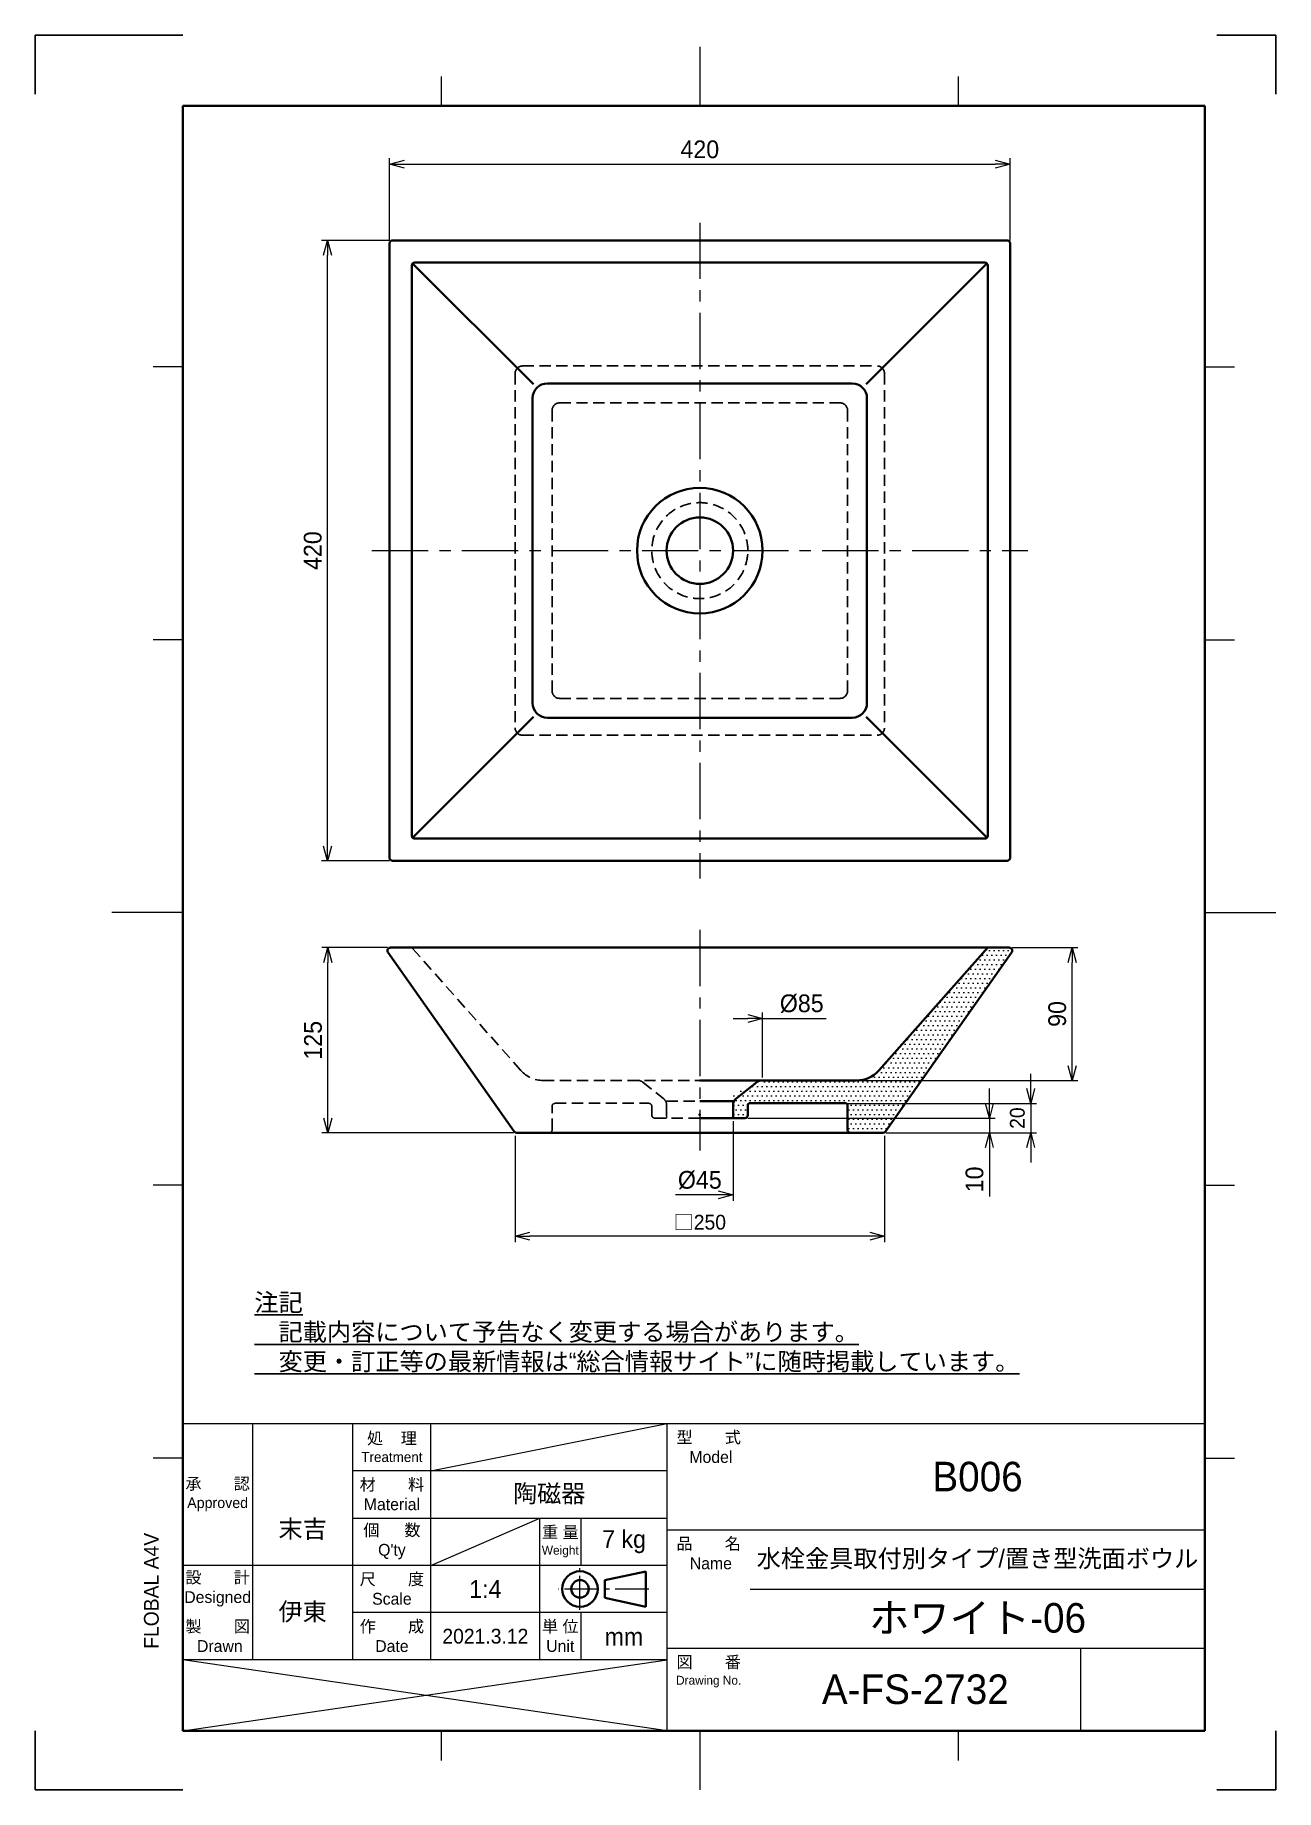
# Model space of a CAD drawing. Extents: x 0 to 840, y 0 to 1188.
import ezdxf

# ---------------------------------------------------------------- set-up
doc = ezdxf.new("R2010")
doc.units = 0
doc.header["$LTSCALE"] = 0.3
for name, pattern in [('CENTER', [50.8, 31.75, -6.35, 6.35, -6.35]), ('CENTER2', [28.575, 19.05, -3.175, 3.175, -3.175]), ('HIDDEN', [9.525, 6.35, -3.175])]:
    doc.linetypes.add(name, pattern=pattern)
doc.layers.get('0').update_dxf_attribs({"linetype": 'CONTINUOUS'})
doc.layers.get('DEFPOINTS').update_dxf_attribs({"linetype": 'CONTINUOUS'})
for name, color, linetype, lineweight in [('HATCH', 54, 'CONTINUOUS', 9), ('TEXT', 7, 'CONTINUOUS', 25), ('中心線', 4, 'CENTER', 18), ('中心線x.5', 4, 'CENTER2', 18), ('実線', 3, 'CONTINUOUS', 35), ('寸法', 2, 'CONTINUOUS', 18), ('寸法 @ 4', 2, 'CONTINUOUS', 18), ('細線', 7, 'CONTINUOUS', 18), ('隠線', 1, 'HIDDEN', 25)]:
    doc.layers.add(name, color=color, linetype=linetype, lineweight=lineweight)
doc.layers.add('HOJO', color=8, linetype='CONTINUOUS', lineweight=13, plot=False)
doc.layers.add('HOJO @ 4', color=8, linetype='CONTINUOUS', lineweight=13, plot=False)
doc.styles.add('MS Pゴシック', font='')
doc.styles.get("Standard").update_dxf_attribs({"font": 'simplex.shx', "bigfont": 'bigfont.shx'})
doc.styles.get('MS Pゴシック').set_extended_font_data('MS PGothic')
doc.dimstyles.new('MyDim S＝1：4', dxfattribs={"dimtxt": 2.5, "dimasz": 2.5, "dimexe": 1, "dimexo": 0.5, "dimgap": 1, "dimtad": 3, "dimdsep": 46, "dimtxsty": 'MS Pゴシック', "dimblk": 'OPEN30', "dimcen": 0, "dimclrd": 256, "dimclre": 256, "dimclrt": 256, "dimazin": 2, "dimtfac": 1, "dimtmove": 0, "dimatfit": 3, "dimldrblk": 'OPEN30', "dimfxl": 0, "dimlwd": 18, "dimlwe": 18, "dimarcsym": 0})

msp = doc.modelspace()

# ---------------------------------------------------------------- texts
at = {"layer": 'TEXT', "ltscale": 4, "style": 'MS Pゴシック'}
msp.add_text('FLOBAL A4V', height=10, rotation=90, dxfattribs=at).set_placement((83.701, 95.495))
at = {"layer": 'TEXT', "ltscale": 4, "insert": (148.463, 309.354), "char_height": 12, "width": 533.62051, "attachment_point": 4, "style": 'MS Pゴシック'}
msp.add_mtext('{\\L注記\\P\u3000記載内容について予告なく変更する場合があります。\\P\u3000変更・訂正等の最新情報は“総合情報サイト”に随時掲載しています。}', dxfattribs=at)
at = {"layer": 'TEXT', "ltscale": 4, "attachment_point": 5}
for s, insert, char_height, width in [('{\\fMS UI Gothic|b0|i0|c128|p50;処    理\\P\\H0.85x;Treatment}', (241.556, 232), 8, 52.88785), ('{\\fMS UI Gothic|b0|i0|c128|p2;型\u3000\u3000式\\P\\fMS UI Gothic|b0|i0|c128|p50; Model}', (456, 232), 8, 56), ('{\\fMS PMincho|b0|i0|c128|p18;B006}', (638, 212), 20, 308), ('{\\fMS UI Gothic|b0|i0|c128|p50;承\u3000\u3000認\\P\\H0.9x;Approved}', (123.58, 200), 8, 47.16), ('{\\fMS UI Gothic|b0|i0|c128|p2;材\u3000\u3000料Material}', (241.556, 200), 8, 52.88785), ('{\\fMS PMincho|b0|i0|c128|p18;陶磁器}', (348, 200), 12, 159.1428), ('{\\fMS PMincho|b0|i0|c128|p18;末吉}', (181.136, 176), 12, 67.95215), ("{\\fMS UI Gothic|b0|i0|c128|p2;個  \u3000数Q'ty}", (241.556, 168), 8, 52.88785), ('{\\fMS UI Gothic|b0|i0|c128|p50;重 量\\P\\H0.7502x;Weight}', (355.531, 168), 7.998, 27.84), ('{\\fMS PMincho|b0|i0|c128|p18;7 kg}', (398.726, 168), 12, 58.54857), ('{\\fMS UI Gothic|b0|i0|c128|p2;品\u3000\u3000名\\P\\fMS UI Gothic|b0|i0|c128|p50; Name}', (456, 160), 8, 56), ('{\\fMS PMincho|b0|i0|c128|p18;水栓金具取付別タイプ/置き型洗面ボウル}', (638, 156), 12, 308), ('{\\fMS UI Gothic|b0|i0|c128|p2;設\u3000\u3000計\\PDesigned}', (123.58, 136), 8, 47.16), ('{\\fMS UI Gothic|b0|i0|c128|p50;尺\u3000\u3000度Scale}', (241.556, 136), 8, 52.88785), ('{\\fMS PMincho|b0|i0|c128|p18;1:4}', (304.806, 136), 12, 73.61143), ('{\\fMS PMincho|b0|i0|c128|p18;伊東}', (181.136, 120), 12, 67.95215), ('{\\fMS PMincho|b0|i0|c128|p18;ホワイト-06}', (638, 116), 20, 308), ('{\\fMS UI Gothic|b0|i0|c128|p2;製\u3000\u3000図\\P Drawn}', (123.58, 104), 8, 47.16), ('{\\fMS UI Gothic|b0|i0|c128|p2;作\u3000\u3000成Date}', (241.556, 104), 8, 52.88785), ('{\\fMS PMincho|b0|i0|c128|p18;2021.3.12}', (304.806, 104), 10, 73.61143), ('{\\fMS UI Gothic|b0|i0|c128|p50;単 位\\H1x;Unit}', (355.531, 104), 7.998, 27.84), ('{\\fMS PMincho|b0|i0|c128|p18;mm}', (398.629, 103.715), 12, 58.7416), ('{\\fMS UI Gothic|b0|i0|c128|p50;図\u3000\u3000番\\P\\H0.75x;Drawing No.}', (456, 80), 8, 56), ('{\\fMS PMincho|b0|i0|c128|p18;A-FS-2732}', (595.891, 68), 20, 223.78181)]:
    msp.add_mtext(s, dxfattribs=dict(at, insert=insert, char_height=char_height, width=width))

# ---------------------------------------------------------------- blocks, each defined once
blk = doc.blocks.new('_OPEN30')
at = {"color": 0, "linetype": 'ByBlock'}
for p, q in [((-1, 0.267949), (0, 0)), ((0, 0), (-1, -0.267949)), ((0, 0), (-1, 0))]:
    blk.add_line(p, q, dxfattribs=at)
blk = doc.blocks.new('*D12')
at = {"layer": 'DEFPOINTS', "color": 0, "ltscale": 4}
for p in [(325, 444.8), (575, 444.8), (325, 374.8)]:
    blk.add_point(p, dxfattribs=at)
at = {"layer": '寸法', "lineweight": 18, "ltscale": 4}
for p, q in [((325, 442.8), (325, 370.8)), ((575, 442.8), (575, 370.8)), ((565, 374.8), (335, 374.8))]:
    blk.add_line(p, q, dxfattribs=at)
at = {"layer": '寸法', "lineweight": 18, "ltscale": 4, "xscale": 10, "yscale": 10, "zscale": 10, "rotation": 180}
blk.add_blockref('_OPEN30', (325, 374.8), dxfattribs=at)
at = {"layer": '寸法', "lineweight": 18, "ltscale": 4, "xscale": 10, "yscale": 10, "zscale": 10}
blk.add_blockref('_OPEN30', (575, 374.8), dxfattribs=at)
at = {"layer": '寸法', "ltscale": 4, "insert": (450, 384.2), "char_height": 10, "attachment_point": 5, "style": 'MS Pゴシック'}
blk.add_mtext('□250', dxfattribs=at)
blk = doc.blocks.new('*D13')
at = {"layer": 'DEFPOINTS', "color": 0, "ltscale": 4}
for p in [(480.5, 454.8), (646, 454.8), (575, 444.8)]:
    blk.add_point(p, dxfattribs=at)
at = {"layer": '寸法', "lineweight": 18, "ltscale": 4}
for p, q in [((646, 464.8), (646, 474.8)), ((482.5, 454.8), (650, 454.8)), ((646, 454.8), (646, 444.8)), ((577, 444.8), (650, 444.8)), ((646, 434.8), (646, 401.8))]:
    blk.add_line(p, q, dxfattribs=at)
at = {"layer": '寸法', "lineweight": 18, "ltscale": 4, "xscale": 10, "yscale": 10, "zscale": 10}
for p, rotation in [((646, 454.8), 270), ((646, 444.8), 90)]:
    blk.add_blockref('_OPEN30', p, dxfattribs=dict(at, rotation=rotation))
at = {"layer": '寸法', "ltscale": 4, "insert": (636, 413.3), "char_height": 12, "attachment_point": 5, "rotation": 90, "style": 'MS Pゴシック'}
blk.add_mtext('10', dxfattribs=at)
blk = doc.blocks.new('*D14')
at = {"layer": 'DEFPOINTS', "color": 0, "ltscale": 4}
for p in [(198.2, 570.2), (240.6, 570.2), (326, 444.8)]:
    blk.add_point(p, dxfattribs=at)
at = {"layer": '寸法', "lineweight": 18, "ltscale": 4}
for p, q in [((238.6, 570.2), (194.2, 570.2)), ((198.2, 454.8), (198.2, 560.2)), ((324, 444.8), (194.2, 444.8))]:
    blk.add_line(p, q, dxfattribs=at)
at = {"layer": '寸法', "lineweight": 18, "ltscale": 4, "xscale": 10, "yscale": 10, "zscale": 10}
for p, rotation in [((198.2, 570.2), 90), ((198.2, 444.8), 270)]:
    blk.add_blockref('_OPEN30', p, dxfattribs=dict(at, rotation=rotation))
at = {"layer": '寸法', "ltscale": 4, "insert": (188.2, 507.5), "char_height": 12, "attachment_point": 5, "rotation": 90, "style": 'MS Pゴシック'}
blk.add_mtext('125', dxfattribs=at)
blk = doc.blocks.new('*D15')
at = {"layer": 'DEFPOINTS', "color": 0, "ltscale": 4}
for p in [(407.5, 522.3), (407.5, 480.3), (492.5, 480.3)]:
    blk.add_point(p, dxfattribs=at)
at = {"layer": '寸法', "lineweight": 18, "ltscale": 4}
for p, q in [((492.5, 482.3), (492.5, 526.3)), ((472.5, 522.3), (482.5, 522.3)), ((492.5, 522.3), (535.5, 522.3))]:
    blk.add_line(p, q, dxfattribs=at)
at = {"layer": '寸法', "lineweight": 18, "ltscale": 4, "xscale": 10, "yscale": 10, "zscale": 10}
blk.add_blockref('_OPEN30', (492.5, 522.3), dxfattribs=at)
at = {"layer": '寸法', "ltscale": 4, "insert": (519, 532.3), "char_height": 12, "attachment_point": 5, "style": 'MS Pゴシック'}
blk.add_mtext('%%C85', dxfattribs=at)
blk = doc.blocks.new('*D16')
at = {"layer": 'DEFPOINTS', "color": 0, "ltscale": 4}
for p in [(472.5, 454.8), (427.5, 444.8), (427.5, 402.8)]:
    blk.add_point(p, dxfattribs=at)
at = {"layer": '寸法', "lineweight": 18, "ltscale": 4}
for p, q in [((472.5, 452.8), (472.5, 398.8)), ((462.5, 402.8), (433.5, 402.8))]:
    blk.add_line(p, q, dxfattribs=at)
at = {"layer": '寸法', "lineweight": 18, "ltscale": 4, "xscale": 10, "yscale": 10, "zscale": 10}
blk.add_blockref('_OPEN30', (472.5, 402.8), dxfattribs=at)
at = {"layer": '寸法', "ltscale": 4, "insert": (450, 412.8), "char_height": 12, "attachment_point": 5, "style": 'MS Pゴシック'}
blk.add_mtext('%%C45', dxfattribs=at)
blk = doc.blocks.new('*D17')
at = {"layer": 'DEFPOINTS', "color": 0, "ltscale": 4}
for p in [(659.4, 570.2), (702, 570.2), (556.3, 480.3)]:
    blk.add_point(p, dxfattribs=at)
at = {"layer": '寸法', "lineweight": 18, "ltscale": 4}
for p, q in [((661.4, 570.2), (706, 570.2)), ((702, 490.3), (702, 560.2)), ((558.3, 480.3), (706, 480.3))]:
    blk.add_line(p, q, dxfattribs=at)
at = {"layer": '寸法', "lineweight": 18, "ltscale": 4, "xscale": 10, "yscale": 10, "zscale": 10}
for p, rotation in [((702, 570.2), 90), ((702, 480.3), 270)]:
    blk.add_blockref('_OPEN30', p, dxfattribs=dict(at, rotation=rotation))
at = {"layer": '寸法', "ltscale": 4, "insert": (692, 525.3), "char_height": 12, "attachment_point": 5, "rotation": 90, "style": 'MS Pゴシック'}
blk.add_mtext('90', dxfattribs=at)
blk = doc.blocks.new('*D18')
at = {"layer": 'DEFPOINTS', "color": 0, "ltscale": 4}
for p in [(198, 1049), (242, 1049), (242, 629)]:
    blk.add_point(p, dxfattribs=at)
at = {"layer": '寸法', "lineweight": 18, "ltscale": 4}
for p, q in [((240, 1049), (194, 1049)), ((198, 639), (198, 1039)), ((240, 629), (194, 629))]:
    blk.add_line(p, q, dxfattribs=at)
at = {"layer": '寸法', "lineweight": 18, "ltscale": 4, "xscale": 10, "yscale": 10, "zscale": 10}
for p, rotation in [((198, 1049), 90), ((198, 629), 270)]:
    blk.add_blockref('_OPEN30', p, dxfattribs=dict(at, rotation=rotation))
at = {"layer": '寸法', "ltscale": 4, "insert": (188, 839), "char_height": 12, "attachment_point": 5, "rotation": 90, "style": 'MS Pゴシック'}
blk.add_mtext('420', dxfattribs=at)
blk = doc.blocks.new('*D19')
at = {"layer": 'DEFPOINTS', "color": 0, "ltscale": 4}
for p in [(660, 1100.6), (240, 1047), (660, 1047)]:
    blk.add_point(p, dxfattribs=at)
at = {"layer": '寸法', "lineweight": 18, "ltscale": 4}
for p, q in [((240, 1049), (240, 1104.6)), ((250, 1100.6), (650, 1100.6)), ((660, 1049), (660, 1104.6))]:
    blk.add_line(p, q, dxfattribs=at)
at = {"layer": '寸法', "lineweight": 18, "ltscale": 4, "xscale": 10, "yscale": 10, "zscale": 10, "rotation": 180}
blk.add_blockref('_OPEN30', (240, 1100.6), dxfattribs=at)
at = {"layer": '寸法', "lineweight": 18, "ltscale": 4, "xscale": 10, "yscale": 10, "zscale": 10}
blk.add_blockref('_OPEN30', (660, 1100.6), dxfattribs=at)
at = {"layer": '寸法', "ltscale": 4, "insert": (450, 1110.6), "char_height": 12, "attachment_point": 5, "style": 'MS Pゴシック'}
blk.add_mtext('420', dxfattribs=at)
blk = doc.blocks.new('*D20')
at = {"layer": 'DEFPOINTS', "color": 0, "ltscale": 4}
for p in [(548.2, 464.8), (574, 444.8), (674, 444.8)]:
    blk.add_point(p, dxfattribs=at)
at = {"layer": 'HOJO', "lineweight": 18, "ltscale": 4}
for p, q in [((674, 474.8), (674, 484.8)), ((550.2, 464.8), (678, 464.8)), ((674, 464.8), (674, 444.8)), ((576, 444.8), (678, 444.8)), ((674, 434.8), (674, 424.8))]:
    blk.add_line(p, q, dxfattribs=at)
at = {"layer": 'HOJO', "lineweight": 18, "ltscale": 4, "xscale": 10, "yscale": 10, "zscale": 10}
for p, rotation in [((674, 464.8), 270), ((674, 444.8), 90)]:
    blk.add_blockref('_OPEN30', p, dxfattribs=dict(at, rotation=rotation))
at = {"layer": 'HOJO', "ltscale": 4, "insert": (665, 454.8), "char_height": 10, "attachment_point": 5, "rotation": 90, "style": 'MS Pゴシック'}
blk.add_mtext('20', dxfattribs=at)

# ---------------------------------------------------------------- dimensions: what is measured, and where the dimension line sits
at = {"layer": 'HOJO @ 4', "ltscale": 4}
dim = msp.add_linear_dim(base=(674, 444.809), p1=(548.218, 464.797), p2=(573.962, 444.809), angle=90, dimstyle='MyDim S＝1：4', override={"dimscale": 4, "dimdec": 0, "dimtix": 0, "dimtofl": 1, "dimtmove": 0, "dimatfit": 3}, dxfattribs=at)
dim.commit()
dim.dimension.update_dxf_attribs({"geometry": '*D20', "text_midpoint": (674, 454.803), "dimtype": 160})
at = {"layer": '寸法 @ 4', "ltscale": 4}
dim = msp.add_linear_dim(base=(660, 1100.61), p1=(240, 1046.989), p2=(660, 1046.989), dimstyle='MyDim S＝1：4', override={"dimscale": 4, "dimtxt": 3, "dimtix": 0, "dimtofl": 1, "dimtmove": 0, "dimatfit": 3}, dxfattribs=at)
dim.commit()
dim.dimension.update_dxf_attribs({"geometry": '*D19', "text_midpoint": (450, 1110.61)})
for base, p1, p2, override, picture, middle in [((198, 1048.989), (242, 628.989), (242, 1048.989), {"dimscale": 4, "dimtxt": 3, "dimtix": 0, "dimtofl": 1, "dimtmove": 0, "dimatfit": 3}, '*D18', (188, 838.989)), ((198.164, 570.246), (326.038, 444.809), (240.578, 570.246), {"dimscale": 4, "dimtxt": 3, "dimdec": 0, "dimtix": 0, "dimtofl": 1, "dimtmove": 0, "dimatfit": 3}, '*D14', (188.164, 507.528)), ((702, 570.246), (556.302, 480.269), (659.422, 570.246), {"dimscale": 4, "dimtxt": 3, "dimdec": 0, "dimtix": 0, "dimtofl": 1, "dimtmove": 0, "dimatfit": 3}, '*D17', (692, 525.257))]:
    dim = msp.add_linear_dim(base=base, p1=p1, p2=p2, angle=90, dimstyle='MyDim S＝1：4', override=override, dxfattribs=at)
    dim.commit()
    dim.dimension.update_dxf_attribs({"geometry": picture, "text_midpoint": middle})
dim = msp.add_linear_dim(base=(407.5, 522.269), p1=(492.5, 480.269), p2=(407.5, 480.269), text='%%C<>', dimstyle='MyDim S＝1：4', override={"dimscale": 4, "dimtxt": 3, "dimse2": 1, "dimsd2": 1, "dimtix": 0, "dimtofl": 1, "dimtmove": 0, "dimatfit": 3}, dxfattribs=at)
dim.commit()
dim.dimension.update_dxf_attribs({"geometry": '*D15', "text_midpoint": (518.977, 522.269), "dimtype": 160})
dim = msp.add_linear_dim(base=(646, 454.809), p1=(575, 444.809), p2=(480.5, 454.809), angle=90, dimstyle='MyDim S＝1：4', override={"dimscale": 4, "dimtxt": 3, "dimdec": 0, "dimtix": 0, "dimtofl": 1, "dimtmove": 0, "dimatfit": 3}, dxfattribs=at)
dim.commit()
dim.dimension.update_dxf_attribs({"geometry": '*D13', "text_midpoint": (646, 413.309), "dimtype": 160})
dim = msp.add_linear_dim(base=(427.5, 402.809), p1=(472.5, 454.809), p2=(427.5, 444.809), angle=180, text='%%C<>', dimstyle='MyDim S＝1：4', override={"dimscale": 4, "dimtxt": 3, "dimse2": 1, "dimsd2": 1, "dimtix": 0, "dimtofl": 1, "dimtmove": 0, "dimatfit": 3}, dxfattribs=at)
dim.commit()
dim.dimension.update_dxf_attribs({"geometry": '*D16', "text_midpoint": (450, 402.809), "dimtype": 160})
dim = msp.add_linear_dim(base=(325, 374.809), p1=(575, 444.809), p2=(325, 444.809), text='□<>', dimstyle='MyDim S＝1：4', override={"dimscale": 4, "dimtix": 0, "dimtofl": 1, "dimtmove": 0, "dimatfit": 3}, dxfattribs=at)
dim.commit()
dim.dimension.update_dxf_attribs({"geometry": '*D12', "text_midpoint": (450, 384.235)})

# ---------------------------------------------------------------- hatches: boundary and pattern name
at = {"layer": 'HATCH', "ltscale": 4}
h = msp.add_hatch(dxfattribs=at)
h.set_pattern_fill('DOTS', color=256, scale=2)
edge = h.paths.add_edge_path()
edge.add_arc((659.422, 568.246), 2, 329.184568, 450)
edge.add_line((659.422, 570.246), (645, 570.246))
edge.add_line((645, 570.246), (571.089, 486.991))
edge.add_arc((556.132, 500.269), 20, 270, 318.402516, ccw=False)
edge.add_line((556.132, 480.269), (492.5, 480.269))
edge.add_line((492.5, 480.269), (472.5, 470.895))
edge.add_line((472.5, 470.895), (472.5, 454.809))
edge.add_line((472.5, 454.809), (480.5, 454.809))
edge.add_arc((480.5, 456.809), 2, 270, 360)
edge.add_line((482.5, 456.809), (482.5, 463.809))
edge.add_arc((483.5, 463.809), 1, 90, 180, ccw=False)
edge.add_line((483.5, 464.809), (549, 464.809))
edge.add_arc((549, 463.809), 1, 0, 90, ccw=False)
edge.add_line((550, 463.809), (550, 446.809))
edge.add_arc((552, 446.809), 2, 180, 270)
edge.add_line((552, 444.809), (573.962, 444.809))
edge.add_arc((573.962, 446.809), 2, 270, 324.866523)
edge.add_line((575.597, 445.658), (661.14, 567.222))

# ---------------------------------------------------------------- linework, layer by layer
at = {"layer": 'DEFPOINTS', "ltscale": 4}
for p, q in [((0, 1188), (100, 1188)), ((0, 1148), (0, 1188)), ((800, 1188), (840, 1188)), ((840, 1188), (840, 1148)), ((0, 0), (0, 40)), ((840, 40), (840, 0)), ((100, 0), (0, 0)), ((840, 0), (800, 0))]:
    msp.add_line(p, q, dxfattribs=at)
at = {"layer": 'HOJO', "ltscale": 4}
for p, q in [((427.5, 461.246), (427.5, 454.809)), ((100, 40), (428, 88)), ((428, 40), (100, 88))]:
    msp.add_line(p, q, dxfattribs=at)
at = {"layer": '中心線', "ltscale": 4}
for p, q in [((450, 1060.989), (450, 616.989)), ((228, 838.989), (672, 838.989)), ((450, 582.246), (450, 432.809))]:
    msp.add_line(p, q, dxfattribs=at)
at = {"layer": '中心線x.5', "ltscale": 4}
for p, q in [((368.869, 122.01), (368.869, 150.173)), ((415.517, 136), (354.244, 136))]:
    msp.add_line(p, q, dxfattribs=at)
at = {"layer": '実線', "ltscale": 4}
for p, q in [((100, 1140), (792, 1140)), ((100, 40), (100, 1140)), ((792, 1140), (792, 40)), ((240, 630.989), (240, 1046.989)), ((658, 1048.989), (242, 1048.989)), ((660, 1046.989), (660, 630.989)), ((643, 1033.989), (257, 1033.989)), ((255, 645.989), (255, 1031.989)), ((337.415, 951.574), (255.598, 1033.415)), ((562.585, 951.574), (644.41, 1033.407)), ((645, 1031.989), (645, 645.989)), ((553.171, 952.16), (346.829, 952.16)), ((336.829, 735.818), (336.829, 942.16)), ((563.171, 735.818), (563.171, 942.16)), ((255.596, 644.565), (337.415, 726.404)), ((553.171, 725.818), (346.829, 725.818)), ((644.426, 644.587), (562.585, 726.404)), ((257, 643.989), (643, 643.989)), ((242, 628.989), (658, 628.989)), ((240.578, 570.246), (659.422, 570.246)), ((571.089, 486.991), (645, 570.246)), ((324.403, 445.658), (238.86, 567.222)), ((575.597, 445.658), (661.14, 567.222)), ((450, 480.269), (556.132, 480.269)), ((482.5, 463.809), (482.5, 456.809)), ((549, 464.809), (483.5, 464.809)), ((550, 446.809), (550, 463.809)), ((450, 454.809), (480.5, 454.809)), ((573.962, 444.809), (326.038, 444.809)), ((385.72, 142), (413.492, 147.759)), ((413.492, 124.022), (413.492, 147.759)), ((385.72, 130), (385.72, 142)), ((385.72, 130), (413.492, 124.022)), ((792, 40), (100, 40))]:
    msp.add_line(p, q, dxfattribs=at)
at = {"layer": '実線', "ltscale": 6}
for p, q in [((488.63, 479.173), (474.377, 467.77)), ((450, 466.269), (472.5, 466.269)), ((472.5, 463.865), (472.5, 454.809))]:
    msp.add_line(p, q, dxfattribs=at)
at = {"layer": '実線', "ltscale": 4}
for centre, radius in [((450, 838.989), 42.5), ((368.869, 136), 12), ((368.869, 136.092), 5.908)]:
    msp.add_circle(centre, radius, dxfattribs=at)
for centre, radius, start, end in [((242, 1046.989), 2, 90, 180), ((658, 1046.989), 2, 0, 90), ((257, 1031.989), 2, 90, 180), ((643, 1031.989), 2, 0, 90), ((346.829, 942.16), 10, 90, 180), ((553.171, 942.16), 10, 0, 90), ((450, 838.989), 22.5, 0, 359.99999), ((346.829, 735.818), 10, 180, 270), ((553.171, 735.818), 10, 270, 0), ((257, 645.989), 2, 180, 270), ((643, 645.989), 2, 270, 0), ((242, 630.989), 2, 180, 270), ((658, 630.989), 2, 270, 0), ((240.578, 568.246), 2, 90, 210.815432), ((659.422, 568.246), 2, 329.184568, 90), ((556.132, 500.269), 20, 270, 318.402516), ((483.5, 463.809), 1, 90, 180), ((549, 463.809), 1, 0, 90), ((480.5, 456.809), 2, 270, 0), ((326.038, 446.809), 2, 215.133477, 270), ((552, 446.809), 2, 180, 270), ((573.962, 446.809), 2, 270, 324.866523)]:
    msp.add_arc(centre, radius, start, end, dxfattribs=at)
at = {"layer": '実線', "ltscale": 6}
for centre, start, end in [((491.754, 475.269), 89.999997, 128.659805), ((477.5, 463.865), 128.659805, 179.999995)]:
    msp.add_arc(centre, 5, start, end, dxfattribs=at)
at = {"layer": '実線', "ltscale": 4}
msp.add_point((450, 457.246), dxfattribs=at)
at = {"layer": '細線', "ltscale": 4}
for p, q in [((450, 1180), (450, 1140)), ((275, 1160), (275, 1140)), ((625, 1160), (625, 1140)), ((100, 963.333), (80, 963.333)), ((792, 963.333), (812, 963.333)), ((100, 778.667), (80, 778.667)), ((792, 778.667), (812, 778.667)), ((100, 594), (52, 594)), ((792, 594), (840, 594)), ((100, 409.333), (80, 409.333)), ((792, 409.333), (812, 409.333)), ((100, 248), (792, 248)), ((147.16, 248), (147.16, 88)), ((215.112, 88), (215.112, 248)), ((268, 88), (268, 248)), ((268, 216), (428, 248)), ((428, 40), (428, 248)), ((100, 224.667), (80, 224.667)), ((428, 216), (215.112, 216)), ((792, 224.667), (812, 224.667)), ((215.112, 184), (428, 184)), ((268, 152), (341.611, 184)), ((341.611, 88), (341.611, 184)), ((369.451, 184), (369.451, 152)), ((428, 176), (792, 176)), ((428, 152), (100, 152)), ((484, 136), (792, 136)), ((428, 120), (215.112, 120)), ((369.451, 120), (369.451, 88)), ((428, 96), (792, 96)), ((707.881, 40), (707.881, 96)), ((428, 88), (100, 88)), ((275, 40), (275, 20)), ((450, 40), (450, 0)), ((625, 40), (625, 20))]:
    msp.add_line(p, q, dxfattribs=at)
at = {"layer": '隠線', "ltscale": 4}
for p, q in [((330, 963.989), (570, 963.989)), ((325, 958.989), (325, 718.989)), ((575, 958.989), (575, 718.989)), ((355, 938.989), (545, 938.989)), ((350, 933.989), (350, 743.989)), ((550, 933.989), (550, 743.989)), ((355, 738.989), (545, 738.989)), ((330, 713.989), (570, 713.989)), ((328.911, 486.991), (255, 570.246)), ((343.868, 480.269), (450, 480.269)), ((411.37, 479.173), (425.623, 467.77)), ((352, 464.809), (415.5, 464.809)), ((427.5, 466.269), (450, 466.269)), ((427.5, 463.865), (427.5, 454.809)), ((350, 446.809), (350, 462.809)), ((417.5, 462.809), (417.5, 456.809)), ((419.5, 454.809), (450, 454.809))]:
    msp.add_line(p, q, dxfattribs=at)
for centre, radius, start, end in [((330, 958.989), 5, 90, 180), ((570, 958.989), 5, 0, 90), ((355, 933.989), 5, 90, 180), ((545, 933.989), 5, 360, 90), ((450, 838.989), 32.5, 359.999999, 359.999989), ((355, 743.989), 5, 180, 270), ((545, 743.989), 5, 270, 360), ((330, 718.989), 5, 180, 270), ((570, 718.989), 5, 270, 0), ((343.868, 500.269), 20, 221.597484, 270), ((408.246, 475.269), 5, 51.34019, 89.999997), ((352, 462.809), 2, 90, 180), ((415.5, 462.809), 2, 0, 90), ((422.5, 463.865), 5, 0, 51.34019), ((419.5, 456.809), 2, 180, 270), ((348, 446.809), 2, 270, 0)]:
    msp.add_arc(centre, radius, start, end, dxfattribs=at)

msp.set_redraw_order([(e.dxf.handle, doc.entitydb.next_handle()) for e in msp.query("TEXT MTEXT ATTDEF DIMENSION ARC_DIMENSION")])  # texts and dimensions are drawn at this point

doc.saveas('drawing.dxf')
